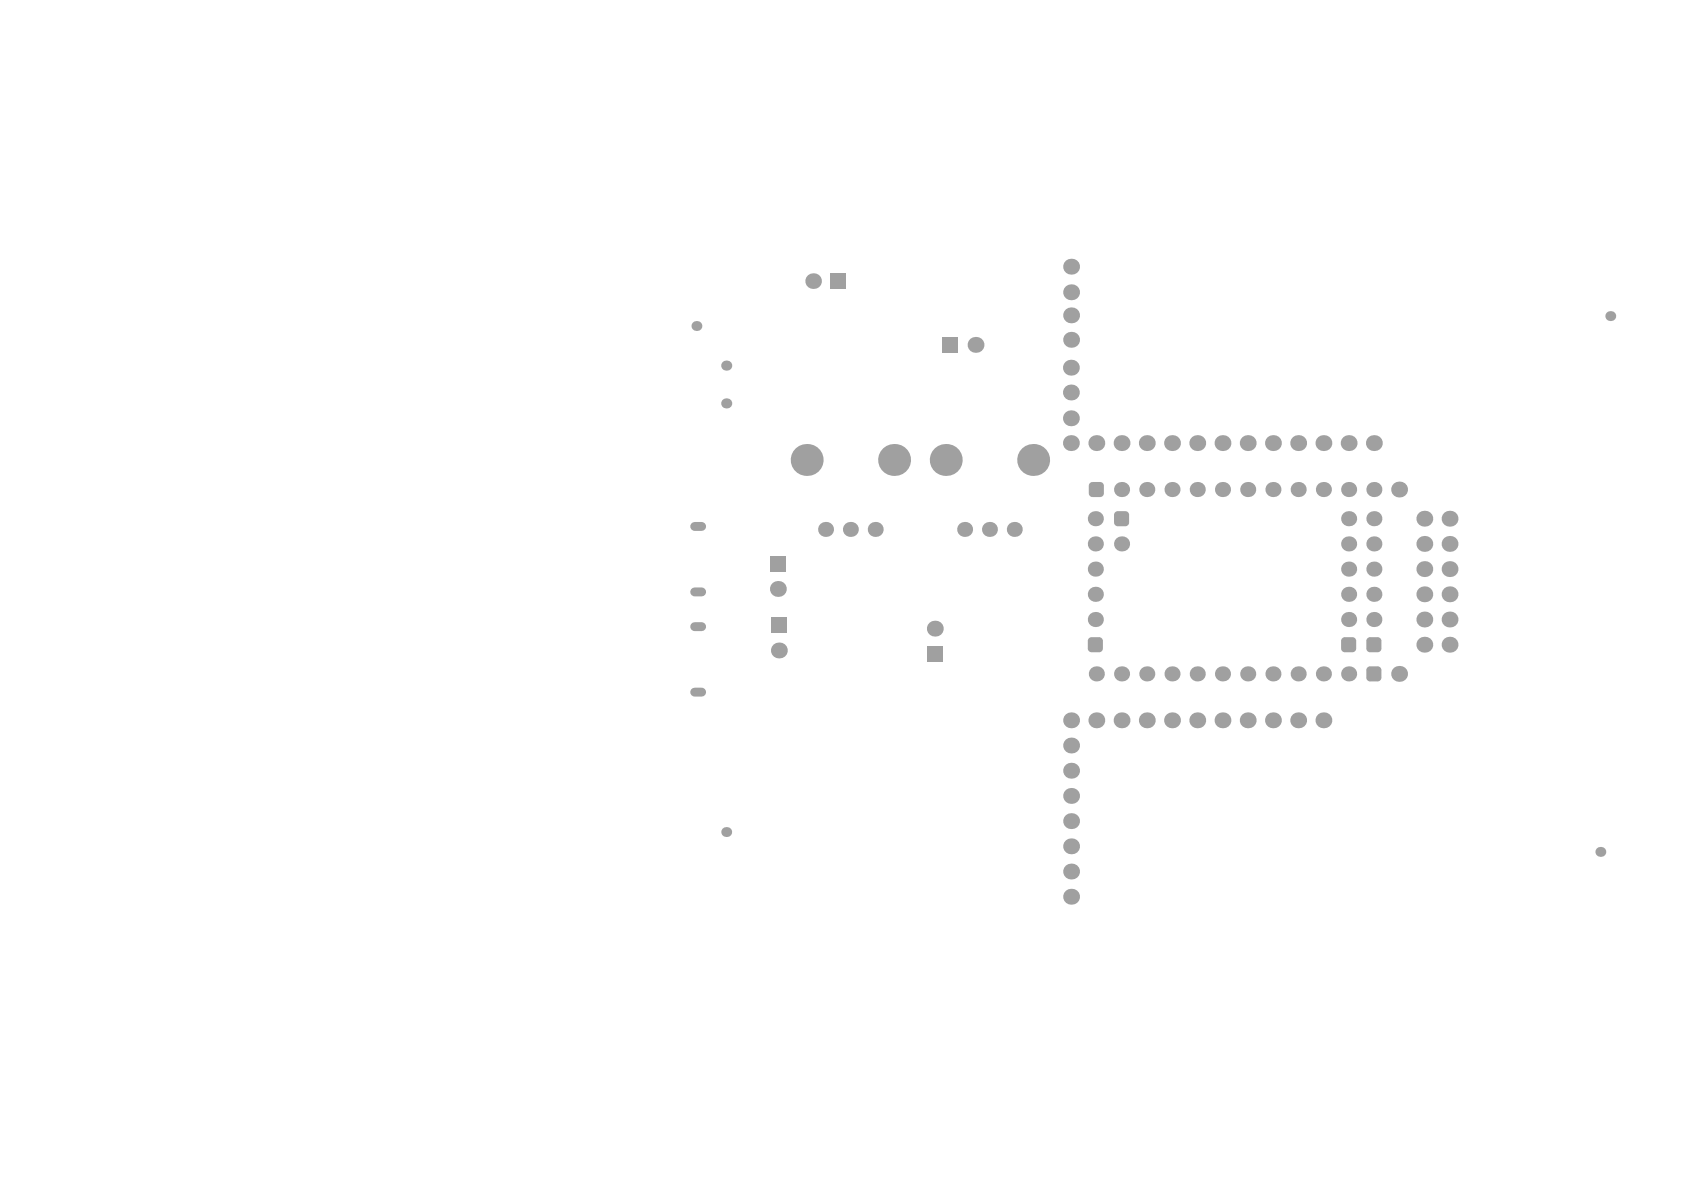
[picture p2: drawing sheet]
<svg xmlns="http://www.w3.org/2000/svg" width="297mm" height="210mm" viewBox="0 0 297 210" stroke-linecap="round" stroke-linejoin="round" font-family="sans-serif">
<g fill="#a0a0a0">
<path d="M241 119.5h.7v.7a.67 .67 0 0 1-.7-.7z"/>
<path d="M243 119.5h.7a.67 .67 0 0 1-.7 .7z"/>
<path d="M243 117.5a.67 .67 0 0 1 .7 .7h-.7z"/>
<path d="M241.2 117.7l.5-.2v.7h-.7z"/>
<path d="M241.2 112.6l.5-.2v.7h-.7z"/>
<path d="M241 114.4h.7v.7a.67 .67 0 0 1-.7-.7z"/>
<path d="M243 114.4h.7a.67 .67 0 0 1-.7 .7z"/>
<path d="M243 112.4a.67 .67 0 0 1 .7 .7h-.7z"/>
<path d="M236.7 112.6l.5-.2v.7h-.6z"/>
<path d="M236.6 114.4h.6v.7a.67 .67 0 0 1-.6-.7z"/>
<path d="M238.6 114.4h.6a.67 .67 0 0 1-.6 .7z"/>
<path d="M238.6 112.4a.67 .67 0 0 1 .6 .7h-.6z"/>
<circle cx="255.7" cy="113.7" r="1.4"/>
<circle cx="255.7" cy="104.8" r="1.4"/>
<circle cx="255.7" cy="109.3" r="1.4"/>
<circle cx="251.2" cy="113.7" r="1.4"/>
<circle cx="251.2" cy="109.3" r="1.4"/>
<circle cx="251.2" cy="104.8" r="1.4"/>
<circle cx="255.7" cy="100.4" r="1.4"/>
<circle cx="255.7" cy="95.9" r="1.4"/>
<circle cx="255.7" cy="91.5" r="1.4"/>
<circle cx="251.2" cy="100.4" r="1.4"/>
<circle cx="251.2" cy="91.5" r="1.4"/>
<circle cx="251.2" cy="95.9" r="1.4"/>
<circle cx="246.8" cy="86.3" r="1.4"/>
<circle cx="233.4" cy="127.1" r="1.4"/>
<circle cx="246.8" cy="118.9" r="1.4"/>
<circle cx="233.4" cy="118.9" r="1.33"/>
<circle cx="229" cy="118.9" r="1.33"/>
<circle cx="237.9" cy="118.9" r="1.33"/>
<circle cx="242.3" cy="109.3" r="1.33"/>
<circle cx="237.9" cy="109.3" r="1.33"/>
<circle cx="242.3" cy="104.8" r="1.33"/>
<circle cx="237.9" cy="104.8" r="1.33"/>
<circle cx="237.9" cy="100.4" r="1.33"/>
<circle cx="242.3" cy="100.4" r="1.33"/>
<circle cx="237.9" cy="95.9" r="1.33"/>
<circle cx="242.3" cy="95.9" r="1.33"/>
<circle cx="237.9" cy="91.5" r="1.33"/>
<circle cx="242.3" cy="91.5" r="1.33"/>
<circle cx="237.9" cy="86.3" r="1.33"/>
<circle cx="233.4" cy="86.3" r="1.33"/>
<circle cx="242.3" cy="86.3" r="1.33"/>
<circle cx="242.3" cy="78.2" r="1.4"/>
<circle cx="233.4" cy="78.2" r="1.4"/>
<circle cx="237.9" cy="78.2" r="1.4"/>
<circle cx="229" cy="78.2" r="1.4"/>
<circle cx="229" cy="127.1" r="1.4"/>
<circle cx="220.1" cy="127.1" r="1.4"/>
<circle cx="206.7" cy="127.1" r="1.4"/>
<circle cx="211.2" cy="127.1" r="1.4"/>
<circle cx="215.6" cy="127.1" r="1.4"/>
<circle cx="224.5" cy="127.1" r="1.4"/>
<circle cx="202.3" cy="127.1" r="1.4"/>
<circle cx="211.2" cy="118.9" r="1.33"/>
<circle cx="224.5" cy="118.9" r="1.33"/>
<circle cx="220.1" cy="118.9" r="1.33"/>
<circle cx="202.3" cy="118.9" r="1.33"/>
<circle cx="206.7" cy="118.9" r="1.33"/>
<circle cx="215.6" cy="118.9" r="1.33"/>
<circle cx="229" cy="86.3" r="1.33"/>
<circle cx="206.7" cy="86.3" r="1.33"/>
<circle cx="220.1" cy="86.3" r="1.33"/>
<circle cx="215.6" cy="86.3" r="1.33"/>
<circle cx="224.5" cy="86.3" r="1.33"/>
<circle cx="202.3" cy="86.3" r="1.33"/>
<circle cx="211.2" cy="86.3" r="1.33"/>
<circle cx="224.5" cy="78.2" r="1.4"/>
<circle cx="206.7" cy="78.2" r="1.4"/>
<circle cx="211.2" cy="78.2" r="1.4"/>
<circle cx="220.1" cy="78.2" r="1.4"/>
<circle cx="215.6" cy="78.2" r="1.4"/>
<circle cx="188.9" cy="158.2" r="1.4"/>
<circle cx="188.9" cy="153.7" r="1.4"/>
<circle cx="188.9" cy="149.3" r="1.4"/>
<circle cx="188.9" cy="144.8" r="1.4"/>
<circle cx="188.9" cy="140.4" r="1.4"/>
<circle cx="188.9" cy="135.9" r="1.4"/>
<circle cx="188.9" cy="131.5" r="1.4"/>
<circle cx="197.8" cy="127.1" r="1.4"/>
<circle cx="193.4" cy="127.1" r="1.4"/>
<circle cx="188.9" cy="127.1" r="1.4"/>
</g>
<g fill="#a0a0a0">
<path d="M241 118.2l.7-.7h1.3l.7 .7v1.3l-.7 .7h-1.3l-.7-.7z" fill-rule="evenodd"/>
<path d="M241 113.1l.7-.7h1.3l.7 .7v1.3l-.7 .7h-1.3l-.7-.7z" fill-rule="evenodd"/>
<path d="M236.6 113.1l.6-.7h1.4l.6 .7v1.3l-.6 .7h-1.4l-.6-.7z" fill-rule="evenodd"/>
</g>
<path d="M122.5 122.1h1.3" fill="none" stroke="#a0a0a0" stroke-width="1.6"/>
<g fill="#a0a0a0">
<path d="M192.1 112.6l.4-.2v.7h-.6z"/>
<path d="M191.9 114.4h.6v.7a.67 .67 0 0 1-.6-.7z"/>
<path d="M193.9 114.4h.6a.67 .67 0 0 1-.6 .7z"/>
<path d="M193.9 112.4a.67 .67 0 0 1 .6 .7h-.6z"/>
<path d="M198.5 92.2h.7a.67 .67 0 0 1-.7 .6z"/>
<path d="M198.5 90.2a.67 .67 0 0 1 .7 .6h-.7z"/>
<path d="M196.7 90.4l.5-.2v.6h-.7z"/>
<path d="M196.5 92.2h.7v.6a.67 .67 0 0 1-.7-.6z"/>
<path d="M194 85a.67 .67 0 0 1 .7 .7h-.7z"/>
<path d="M192.2 85.2l.5-.2v.7h-.6z"/>
<path d="M192.1 87h.6v.7a.67 .67 0 0 1-.6-.7z"/>
<path d="M194 87h.7a.67 .67 0 0 1-.7 .7z"/>
<circle cx="193.4" cy="118.9" r="1.33"/>
<circle cx="197.8" cy="118.9" r="1.33"/>
<circle cx="164.9" cy="110.9" r="1.4"/>
<circle cx="193.2" cy="109.3" r="1.33"/>
<circle cx="193.2" cy="104.8" r="1.33"/>
<circle cx="193.2" cy="100.4" r="1.33"/>
<circle cx="193.2" cy="95.9" r="1.33"/>
<circle cx="197.8" cy="95.9" r="1.33"/>
<circle cx="178.9" cy="93.4" r="1.32"/>
<circle cx="174.5" cy="93.4" r="1.32"/>
<circle cx="170.1" cy="93.4" r="1.32"/>
<circle cx="193.2" cy="91.5" r="1.33"/>
<circle cx="197.8" cy="86.3" r="1.33"/>
<circle cx="182.2" cy="81.1" r="2.82"/>
<circle cx="166.8" cy="81.1" r="2.82"/>
<circle cx="157.7" cy="81.1" r="2.82"/>
<circle cx="188.9" cy="78.2" r="1.4"/>
<circle cx="197.8" cy="78.2" r="1.4"/>
<circle cx="193.4" cy="78.2" r="1.4"/>
<circle cx="202.3" cy="78.2" r="1.4"/>
<circle cx="188.9" cy="73.8" r="1.4"/>
<circle cx="137.4" cy="114.7" r="1.4"/>
</g>
<g fill="#a0a0a0">
<path d="M163.5 113.9h2.8v2.8h-2.8z" fill-rule="evenodd"/>
<path d="M191.9 113.1l.6-.7h1.4l.6 .7v1.3l-.6 .7h-1.4l-.6-.7z" fill-rule="evenodd"/>
<path d="M196.5 90.8l.7-.6h1.3l.7 .6v1.4l-.7 .6h-1.3l-.7-.6z" fill-rule="evenodd"/>
<path d="M192.1 85.7l.6-.7h1.3l.7 .7v1.3l-.7 .7h-1.3l-.6-.7z" fill-rule="evenodd"/>
</g>
<path d="M122.5 110.5h1.3" fill="none" stroke="#a0a0a0" stroke-width="1.6"/>
<path d="M136 108.9h2.8v2.8h-2.8z" fill-rule="evenodd" fill="#a0a0a0"/>
<path d="M122.5 104.4h1.3" fill="none" stroke="#a0a0a0" stroke-width="1.6"/>
<g fill="#a0a0a0">
<circle cx="137.2" cy="103.9" r="1.4"/>
<circle cx="154.4" cy="93.4" r="1.32"/>
<circle cx="150" cy="93.4" r="1.32"/>
<circle cx="145.6" cy="93.4" r="1.32"/>
</g>
<path d="M135.8 98h2.8v2.8h-2.8z" fill-rule="evenodd" fill="#a0a0a0"/>
<path d="M122.5 92.9h1.3" fill="none" stroke="#a0a0a0" stroke-width="1.6"/>
<g fill="#a0a0a0">
<circle cx="142.3" cy="81.1" r="2.82"/>
<circle cx="188.9" cy="59.9" r="1.4"/>
<circle cx="188.9" cy="64.9" r="1.4"/>
<circle cx="188.9" cy="69.2" r="1.4"/>
<circle cx="172.1" cy="60.8" r="1.4"/>
<circle cx="128.1" cy="71.2" r=".89"/>
<circle cx="128.1" cy="64.5" r=".89"/>
<circle cx="188.9" cy="55.6" r="1.4"/>
<circle cx="188.9" cy="51.6" r="1.4"/>
<circle cx="188.9" cy="47" r="1.4"/>
<circle cx="143.4" cy="49.6" r="1.38"/>
<circle cx="284" cy="55.8" r=".88"/>
<circle cx="128.1" cy="146.8" r=".88"/>
<circle cx="122.8" cy="57.5" r=".88"/>
<circle cx="282.3" cy="150.3" r=".88"/>
</g>
<g fill="#a0a0a0">
<path d="M166.2 59.4h2.8v2.8h-2.8z" fill-rule="evenodd"/>
<path d="M146.4 48.2h2.8v2.8h-2.8z" fill-rule="evenodd"/>
</g>
</svg>
